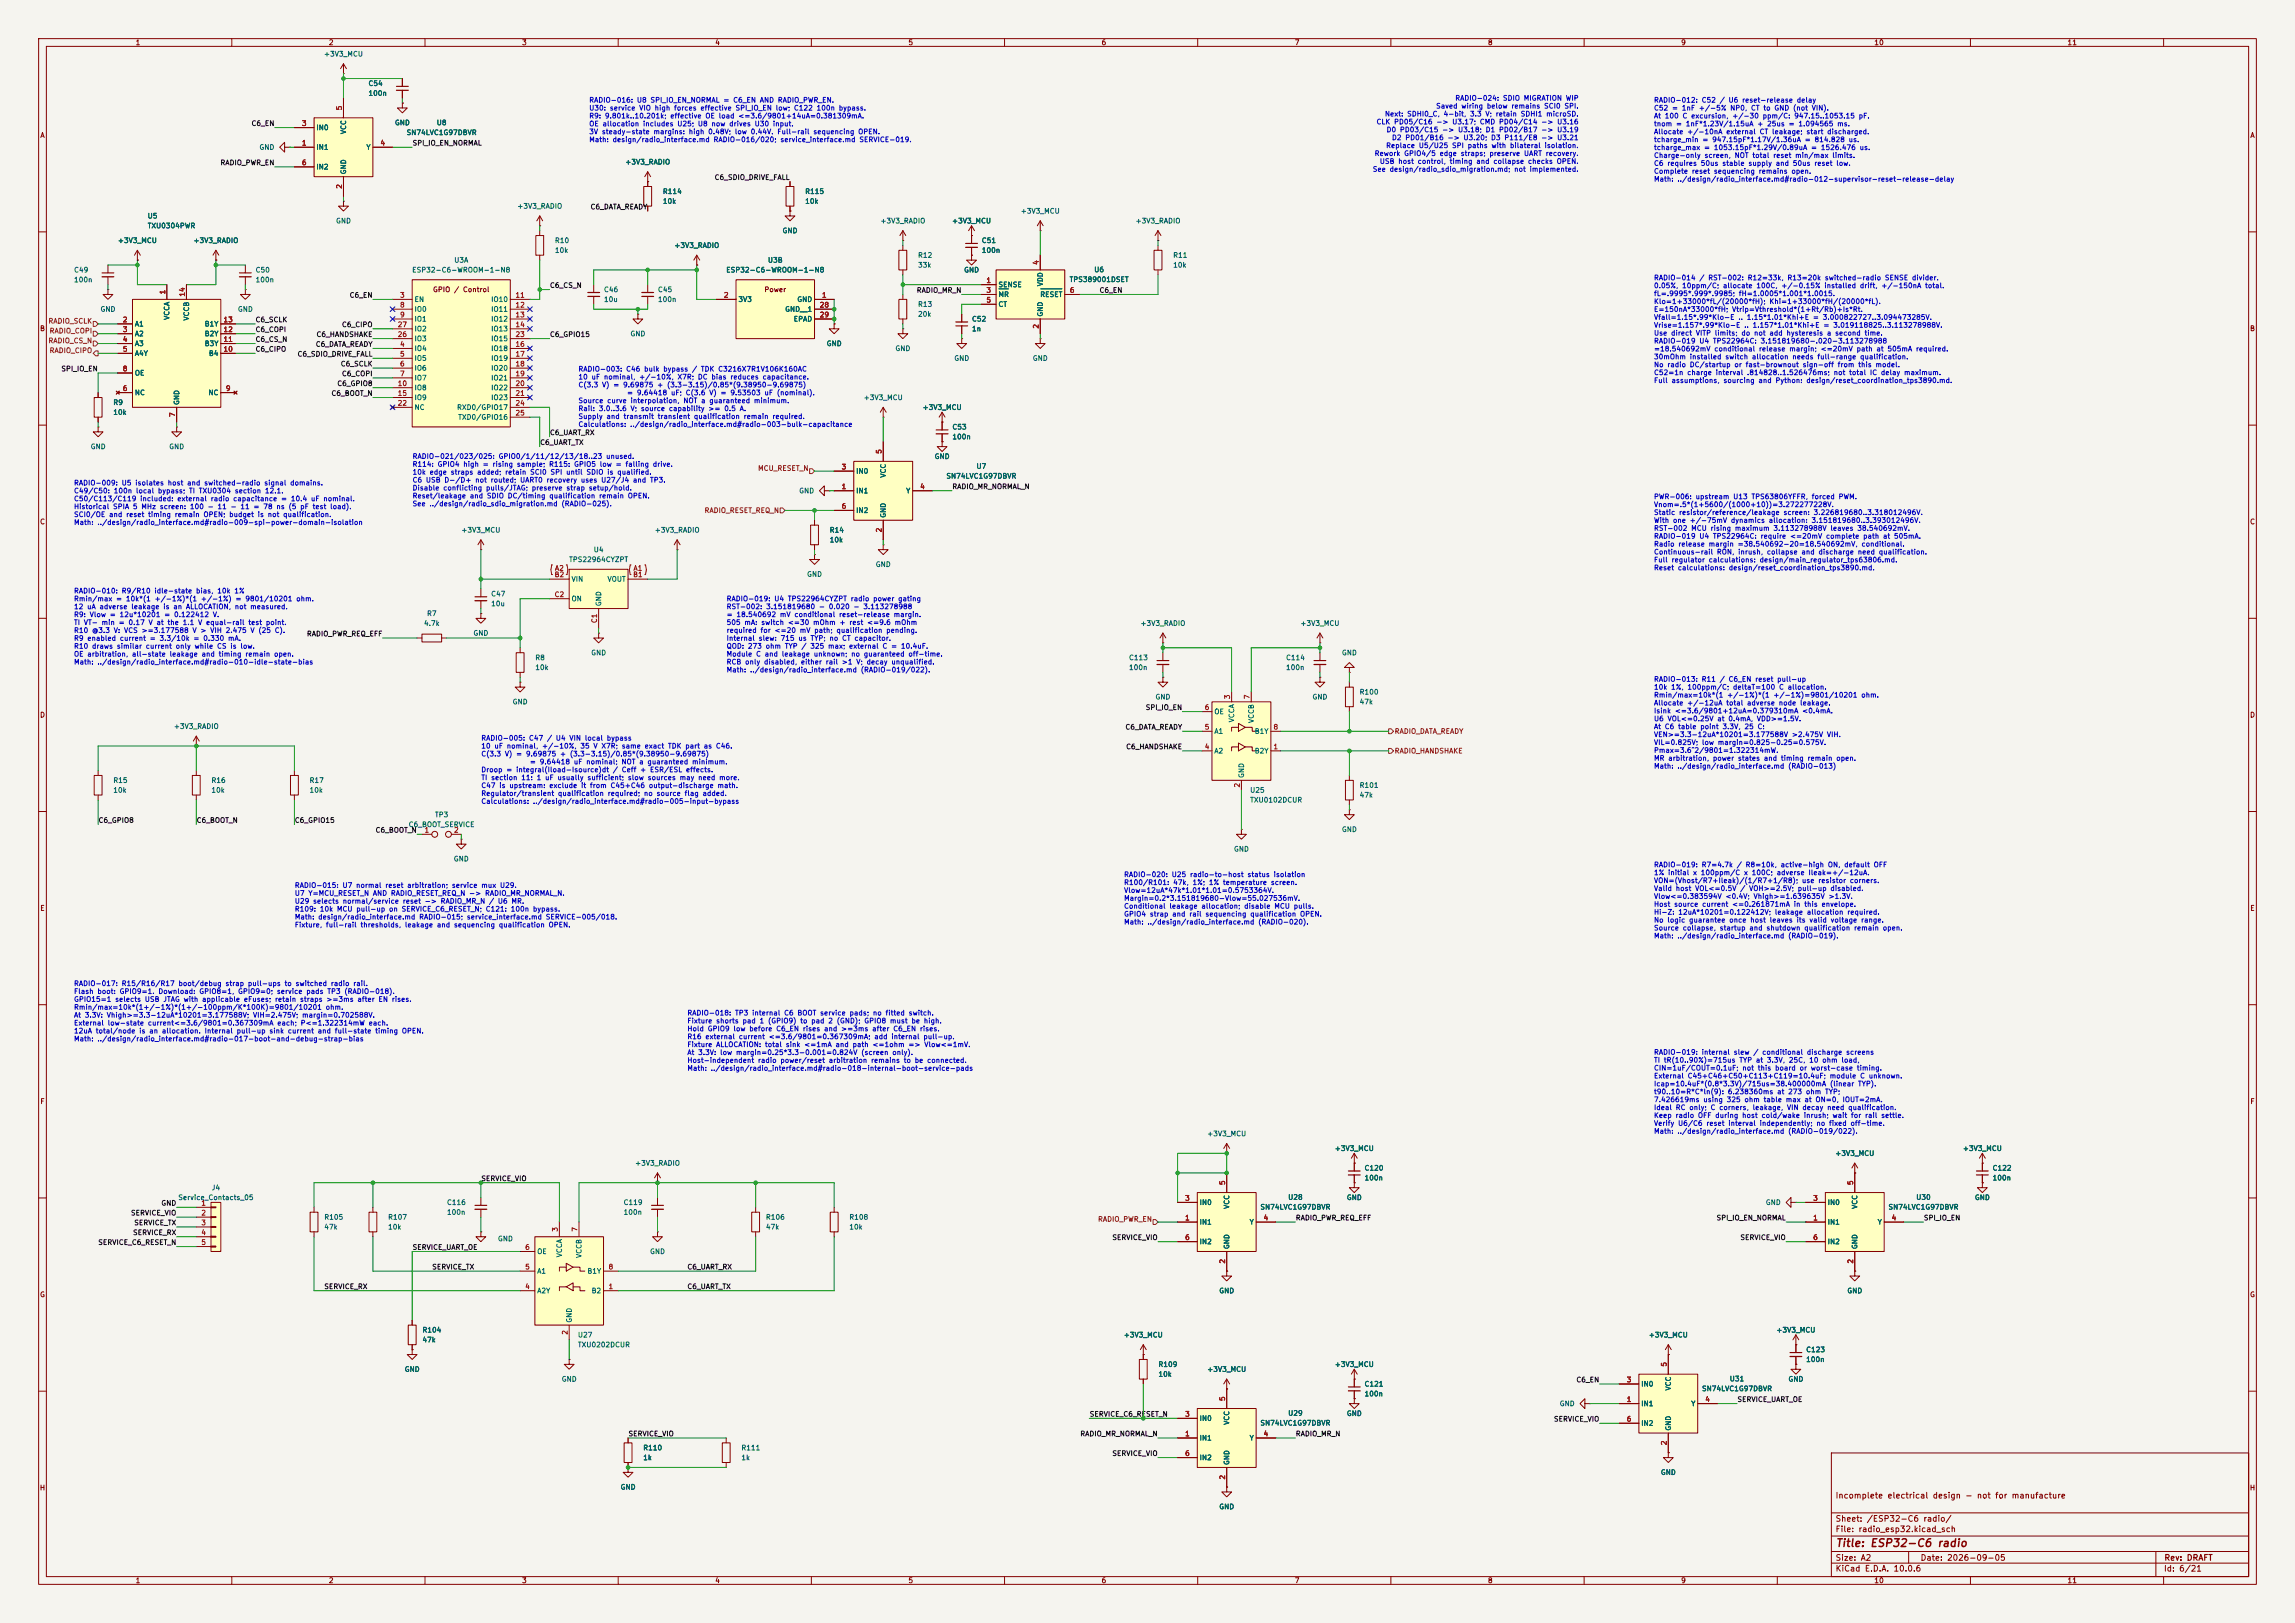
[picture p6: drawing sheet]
<svg xmlns="http://www.w3.org/2000/svg" width="594mm" height="420mm" viewBox="0 0 594 420" stroke-linecap="round" stroke-linejoin="round" font-family="sans-serif">
<defs><g id="words">
<text font-size="2" fill="#840000" x="475" y="400.8">Title: ESP32-C6 radio</text>
<g font-size="1.5" fill="#840000">
<text x="475" y="388.1">Incomplete electrical design - not for manufacture</text>
<text x="475" y="394.1">Sheet: /ESP32-C6 radio/</text>
<text x="475" y="396.8">File: radio_esp32.kicad_sch</text>
<text x="475" y="407">KiCad E.D.A. 10.0.6</text>
<text x="475" y="404.2">Size: A2</text>
<text x="497" y="404.2">Date: 2026-09-05</text>
<text x="560" y="407">Id: 6/21</text>
<text x="560.1" y="404.2">Rev: DRAFT</text>
</g>
<g font-size="1.3" fill="#840000">
<text x="35" y="12">1</text>
<text x="85" y="12">2</text>
<text x="135" y="12">3</text>
<text x="185" y="12">4</text>
<text x="235" y="12">5</text>
<text x="285" y="12">6</text>
<text x="335" y="12">7</text>
<text x="385" y="12">8</text>
<text x="435" y="12">9</text>
<text x="485" y="12">10</text>
<text x="535" y="12">11</text>
<text x="10.3" y="36">A</text>
<text x="582.3" y="36">A</text>
<text x="111.9" y="75.9">GPIO / Control</text>
<text x="197.7" y="75.9">Power</text>
<text x="10.2" y="86">B</text>
<text x="582.2" y="86">B</text>
<text x="10.2" y="136">C</text>
<text x="582.2" y="136">C</text>
<text x="10.2" y="186">D</text>
<text x="582.2" y="186">D</text>
<text x="10.3" y="236">E</text>
<text x="582.3" y="236">E</text>
<text x="10.3" y="286">F</text>
<text x="582.3" y="286">F</text>
<text x="10.2" y="336">G</text>
<text x="582.2" y="336">G</text>
<text x="10.2" y="386">H</text>
<text x="582.2" y="386">H</text>
<text x="35" y="410">1</text>
<text x="85" y="410">2</text>
<text x="135" y="410">3</text>
<text x="185" y="410">4</text>
<text x="235" y="410">5</text>
<text x="285" y="410">6</text>
<text x="335" y="410">7</text>
<text x="385" y="410">8</text>
<text x="435" y="410">9</text>
<text x="485" y="410">10</text>
<text x="535" y="410">11</text>
</g>
<g font-size="1.3" fill="#006464">
<text x="83.7" y="14.9">+3V3_MCU</text>
<text x="95.2" y="22.6">C54</text>
<text x="95.2" y="25.1">100n</text>
<text x="81.8" y="34">IN0</text>
<text x="89.9" y="34.8" transform="rotate(-90 89.9 34.8)">VCC</text>
<text x="102.1" y="32.7">GND</text>
<text x="105.1" y="35.3">SN74LVC1G97DBVR</text>
<text x="112.9" y="32.7">U8</text>
<text x="67" y="39.1">GND</text>
<text x="81.8" y="39.1">IN1</text>
<text x="94.7" y="39.1">Y</text>
<text x="81.8" y="44.1">IN2</text>
<text x="89.9" y="45.2" transform="rotate(-90 89.9 45.2)">GND</text>
<text x="161.7" y="42.9">+3V3_RADIO</text>
<text x="171.4" y="50.5">R114</text>
<text x="171.4" y="53">10k</text>
<text x="208.3" y="50.5">R115</text>
<text x="208.3" y="53">10k</text>
<text x="38.1" y="56.8">U5</text>
<text x="38.1" y="59.4">TXU0304PWR</text>
<text x="86.8" y="58.1">GND</text>
<text x="133.8" y="54.3">+3V3_RADIO</text>
<text x="227.7" y="58.1">+3V3_RADIO</text>
<text x="246.3" y="58.1">+3V3_MCU</text>
<text x="264.1" y="55.6">+3V3_MCU</text>
<text x="293.8" y="58.1">+3V3_RADIO</text>
<text x="30.4" y="63.2">+3V3_MCU</text>
<text x="49.9" y="63.2">+3V3_RADIO</text>
<text x="143.5" y="63.2">R10</text>
<text x="143.5" y="65.7">10k</text>
<text x="174.4" y="64.5">+3V3_RADIO</text>
<text x="202.4" y="60.7">GND</text>
<text x="254" y="63.2">C51</text>
<text x="254" y="65.7">100n</text>
<text x="19" y="70.8">C49</text>
<text x="66" y="70.8">C50</text>
<text x="106.6" y="70.8">ESP32-C6-WROOM-1-N8</text>
<text x="117.4" y="68.3">U3A</text>
<text x="187.8" y="70.8">ESP32-C6-WROOM-1-N8</text>
<text x="198.6" y="68.3">U3B</text>
<text x="237.5" y="67">R12</text>
<text x="237.5" y="69.5">33k</text>
<text x="249.4" y="70.8">GND</text>
<text x="283.1" y="70.7">U6</text>
<text x="303.5" y="67">R11</text>
<text x="303.5" y="69.5">10k</text>
<text x="19" y="73.4">100n</text>
<text x="66" y="73.4">100n</text>
<text x="156.2" y="75.9">C46</text>
<text x="170.2" y="75.9">C45</text>
<text x="258.3" y="74.6">SENSE</text>
<text x="258.3" y="77.2">MR</text>
<text x="269.1" y="77.2">RESET</text>
<text x="270.2" y="74.2" transform="rotate(-90 270.2 74.2)">VDD</text>
<text x="276.7" y="73.3">TPS389001DSET</text>
<text x="25.9" y="81">GND</text>
<text x="44.1" y="82.9" transform="rotate(-90 44.1 82.9)">VCCA</text>
<text x="49.2" y="83.1" transform="rotate(-90 49.2 83.1)">VCCB</text>
<text x="61.4" y="81">GND</text>
<text x="107.2" y="78.4">EN</text>
<text x="107.2" y="81">IO0</text>
<text x="107.2" y="83.5">IO1</text>
<text x="127" y="78.4">IO10</text>
<text x="127" y="81">IO11</text>
<text x="127" y="83.5">IO12</text>
<text x="156.2" y="78.4">10u</text>
<text x="170.2" y="78.4">100n</text>
<text x="191" y="78.4">3V3</text>
<text x="203.1" y="81">GND__1</text>
<text x="205.3" y="83.5">EPAD</text>
<text x="206.2" y="78.4">GND</text>
<text x="237.5" y="79.7">R13</text>
<text x="237.5" y="82.2">20k</text>
<text x="251.4" y="83.5">C52</text>
<text x="258.3" y="79.7">CT</text>
<text x="270.2" y="82.1" transform="rotate(-90 270.2 82.1)">GND</text>
<text x="34.8" y="84.8">A1</text>
<text x="34.8" y="87.3">A2</text>
<text x="34.8" y="89.9">A3</text>
<text x="52.8" y="89.9">B3Y</text>
<text x="52.8" y="87.3">B2Y</text>
<text x="52.8" y="84.8">B1Y</text>
<text x="107.2" y="88.6">IO3</text>
<text x="107.2" y="86.1">IO2</text>
<text x="127" y="86.1">IO13</text>
<text x="127" y="88.6">IO15</text>
<text x="163" y="87.3">GND</text>
<text x="213.8" y="89.9">GND</text>
<text x="251.4" y="86">1n</text>
<text x="34.8" y="92.4">A4Y</text>
<text x="53.9" y="92.4">B4</text>
<text x="107.2" y="91.1">IO4</text>
<text x="107.2" y="93.7">IO5</text>
<text x="127" y="91.1">IO18</text>
<text x="127" y="93.7">IO19</text>
<text x="231.6" y="91.1">GND</text>
<text x="246.9" y="93.7">GND</text>
<text x="267.2" y="93.7">GND</text>
<text x="34.8" y="97.5">OE</text>
<text x="107.2" y="96.2">IO6</text>
<text x="107.2" y="98.8">IO7</text>
<text x="107.2" y="101.3">IO8</text>
<text x="127" y="96.2">IO20</text>
<text x="127" y="98.8">IO21</text>
<text x="127" y="101.3">IO22</text>
<text x="29.2" y="105.1">R9</text>
<text x="29.2" y="107.6">10k</text>
<text x="34.8" y="102.6">NC</text>
<text x="46.7" y="104.9" transform="rotate(-90 46.7 104.9)">GND</text>
<text x="53.8" y="102.6">NC</text>
<text x="107.2" y="103.8">IO9</text>
<text x="107.2" y="106.4">NC</text>
<text x="118.2" y="106.4">RXD0/GPIO17</text>
<text x="127" y="103.8">IO23</text>
<text x="223.4" y="103.8">+3V3_MCU</text>
<text x="238.7" y="106.4">+3V3_MCU</text>
<text x="118.5" y="108.9">TXD0/GPIO16</text>
<text x="246.4" y="111.5">C53</text>
<text x="246.4" y="114">100n</text>
<text x="23.3" y="116.5">GND</text>
<text x="43.7" y="116.5">GND</text>
<text x="241.8" y="119.1">GND</text>
<text x="221.5" y="122.9">IN0</text>
<text x="229.6" y="123.7" transform="rotate(-90 229.6 123.7)">VCC</text>
<text x="244.8" y="124.2">SN74LVC1G97DBVR</text>
<text x="252.6" y="121.6">U7</text>
<text x="206.7" y="128">GND</text>
<text x="221.5" y="128">IN1</text>
<text x="234.4" y="128">Y</text>
<text x="221.5" y="133">IN2</text>
<text x="229.6" y="134.1" transform="rotate(-90 229.6 134.1)">GND</text>
<text x="119.3" y="138.1">+3V3_MCU</text>
<text x="153.5" y="143.2">U4</text>
<text x="169.3" y="138.1">+3V3_RADIO</text>
<text x="214.6" y="138.1">R14</text>
<text x="214.6" y="140.7">10k</text>
<text x="147.2" y="145.7">TPS22964CYZPT</text>
<text x="208.8" y="149.6">GND</text>
<text x="226.5" y="147">GND</text>
<text x="127" y="154.6">C47</text>
<text x="147.8" y="155.9">ON</text>
<text x="147.8" y="150.8">VIN</text>
<text x="157.1" y="150.8">VOUT</text>
<text x="110.4" y="159.7">R7</text>
<text x="127" y="157.2">10u</text>
<text x="155.9" y="157" transform="rotate(-90 155.9 157)">GND</text>
<text x="109.6" y="162.3">4.7k</text>
<text x="122.4" y="164.8">GND</text>
<text x="295.1" y="162.3">+3V3_RADIO</text>
<text x="336.5" y="162.3">+3V3_MCU</text>
<text x="138.4" y="171.1">R8</text>
<text x="138.4" y="173.7">10k</text>
<text x="152.9" y="169.9">GND</text>
<text x="292.1" y="171.1">C113</text>
<text x="292.1" y="173.7">100n</text>
<text x="332.7" y="171.1">C114</text>
<text x="332.7" y="173.7">100n</text>
<text x="347.2" y="169.9">GND</text>
<text x="132.6" y="182.6">GND</text>
<text x="298.9" y="181.3">GND</text>
<text x="314.2" y="185.1">OE</text>
<text x="339.6" y="181.3">GND</text>
<text x="351.8" y="180">R100</text>
<text x="351.8" y="182.6">47k</text>
<text x="44.9" y="188.9">+3V3_RADIO</text>
<text x="314.2" y="190.2">A1</text>
<text x="319.7" y="187.1" transform="rotate(-90 319.7 187.1)">VCCA</text>
<text x="324.6" y="190.2">B1Y</text>
<text x="324.8" y="187.2" transform="rotate(-90 324.8 187.2)">VCCB</text>
<text x="314.2" y="195.3">A2</text>
<text x="324.6" y="195.3">B2Y</text>
<text x="29.2" y="202.9">R15</text>
<text x="54.6" y="202.9">R16</text>
<text x="80" y="202.9">R17</text>
<text x="322.3" y="201.4" transform="rotate(-90 322.3 201.4)">GND</text>
<text x="29.2" y="205.4">10k</text>
<text x="54.6" y="205.4">10k</text>
<text x="80" y="205.4">10k</text>
<text x="323.4" y="205.4">U25</text>
<text x="323.4" y="208">TXU0102DCUR</text>
<text x="351.8" y="204.2">R101</text>
<text x="351.8" y="206.7">47k</text>
<text x="105.6" y="214.3">C6_BOOT_SERVICE</text>
<text x="112.4" y="211.8">TP3</text>
<text x="347.2" y="215.6">GND</text>
<text x="319.2" y="220.7">GND</text>
<text x="117.3" y="223.2">GND</text>
<text x="312.3" y="294.3">+3V3_MCU</text>
<text x="345.3" y="298.1">+3V3_MCU</text>
<text x="474.9" y="299.4">+3V3_MCU</text>
<text x="507.9" y="298.1">+3V3_MCU</text>
<text x="164.2" y="302">+3V3_RADIO</text>
<text x="353" y="303.2">C120</text>
<text x="353" y="305.8">100n</text>
<text x="515.6" y="303.2">C122</text>
<text x="515.6" y="305.8">100n</text>
<text x="46" y="310.8">Service_Contacts_05</text>
<text x="54.7" y="308.3">J4</text>
<text x="333.3" y="310.8">U28</text>
<text x="348.5" y="310.8">GND</text>
<text x="495.8" y="310.8">U30</text>
<text x="511" y="310.8">GND</text>
<text x="83.8" y="315.9">R105</text>
<text x="100.3" y="315.9">R107</text>
<text x="115.6" y="312.1">C116</text>
<text x="115.6" y="314.7">100n</text>
<text x="161.3" y="312.1">C119</text>
<text x="161.3" y="314.7">100n</text>
<text x="198.1" y="315.9">R106</text>
<text x="219.7" y="315.9">R108</text>
<text x="310.4" y="317.2">IN1</text>
<text x="310.4" y="312.1">IN0</text>
<text x="318.5" y="313" transform="rotate(-90 318.5 313)">VCC</text>
<text x="323.3" y="317.2">Y</text>
<text x="326.1" y="313.3">SN74LVC1G97DBVR</text>
<text x="456.9" y="312.1">GND</text>
<text x="472.9" y="317.2">IN1</text>
<text x="472.9" y="312.1">IN0</text>
<text x="481" y="313" transform="rotate(-90 481 313)">VCC</text>
<text x="485.9" y="317.2">Y</text>
<text x="488.6" y="313.3">SN74LVC1G97DBVR</text>
<text x="83.8" y="318.5">47k</text>
<text x="100.3" y="318.5">10k</text>
<text x="128.7" y="321.5">GND</text>
<text x="198.1" y="318.5">47k</text>
<text x="219.7" y="318.5">10k</text>
<text x="310.4" y="322.3">IN2</text>
<text x="318.5" y="323.4" transform="rotate(-90 318.5 323.4)">GND</text>
<text x="472.9" y="322.3">IN2</text>
<text x="481" y="323.4" transform="rotate(-90 481 323.4)">GND</text>
<text x="138.9" y="329.9">A1</text>
<text x="138.9" y="324.8">OE</text>
<text x="145.7" y="325.5" transform="rotate(-90 145.7 325.5)">VCCA</text>
<text x="150.8" y="325.7" transform="rotate(-90 150.8 325.7)">VCCB</text>
<text x="151.9" y="329.9">B1Y</text>
<text x="168.1" y="324.8">GND</text>
<text x="138.9" y="335">A2Y</text>
<text x="153" y="335">B2</text>
<text x="315.4" y="335">GND</text>
<text x="478" y="335">GND</text>
<text x="109.2" y="345.1">R104</text>
<text x="109.2" y="347.7">47k</text>
<text x="148.3" y="342.4" transform="rotate(-90 148.3 342.4)">GND</text>
<text x="149.4" y="346.4">U27</text>
<text x="290.7" y="346.4">+3V3_MCU</text>
<text x="426.6" y="346.4">+3V3_MCU</text>
<text x="459.6" y="345.1">+3V3_MCU</text>
<text x="149.4" y="348.9">TXU0202DCUR</text>
<text x="467.3" y="350.2">C123</text>
<text x="467.3" y="352.8">100n</text>
<text x="104.6" y="355.3">GND</text>
<text x="145.3" y="357.8">GND</text>
<text x="299.7" y="354">R109</text>
<text x="299.7" y="356.6">10k</text>
<text x="312.3" y="355.3">+3V3_MCU</text>
<text x="345.3" y="354">+3V3_MCU</text>
<text x="353" y="359.1">C121</text>
<text x="424.7" y="359.1">IN0</text>
<text x="432.8" y="360" transform="rotate(-90 432.8 360)">VCC</text>
<text x="447.6" y="357.8">U31</text>
<text x="462.8" y="357.8">GND</text>
<text x="353" y="361.6">100n</text>
<text x="403.6" y="364.2">GND</text>
<text x="424.7" y="364.2">IN1</text>
<text x="437.6" y="364.2">Y</text>
<text x="440.4" y="360.3">SN74LVC1G97DBVR</text>
<text x="310.4" y="368">IN0</text>
<text x="318.5" y="368.9" transform="rotate(-90 318.5 368.9)">VCC</text>
<text x="326.1" y="369.2">SN74LVC1G97DBVR</text>
<text x="333.3" y="366.7">U29</text>
<text x="348.5" y="366.7">GND</text>
<text x="424.7" y="369.3">IN2</text>
<text x="432.8" y="370.4" transform="rotate(-90 432.8 370.4)">GND</text>
<text x="166.4" y="375.6">R110</text>
<text x="191.8" y="375.6">R111</text>
<text x="310.4" y="373.1">IN1</text>
<text x="323.3" y="373.1">Y</text>
<text x="166.4" y="378.2">1k</text>
<text x="191.8" y="378.2">1k</text>
<text x="310.4" y="378.2">IN2</text>
<text x="318.5" y="379.2" transform="rotate(-90 318.5 379.2)">GND</text>
<text x="429.7" y="382">GND</text>
<text x="160.5" y="385.8">GND</text>
<text x="315.4" y="390.9">GND</text>
</g>
<g font-size="1.3" fill="#a90000">
<text x="88.8" y="28.7" transform="rotate(-90 88.8 28.7)">5</text>
<text x="78" y="32.9">3</text>
<text x="78" y="38">1</text>
<text x="98.3" y="38">4</text>
<text x="78" y="43">6</text>
<text x="88.8" y="49" transform="rotate(-90 88.8 49)">2</text>
<text x="269.1" y="68.7" transform="rotate(-90 269.1 68.7)">4</text>
<text x="43" y="76.3" transform="rotate(-90 43 76.3)">1</text>
<text x="48.1" y="76.9" transform="rotate(-90 48.1 76.9)">14</text>
<text x="103.4" y="77.3">3</text>
<text x="133.3" y="77.3">11</text>
<text x="187.2" y="77.3">2</text>
<text x="212.6" y="77.3">1</text>
<text x="255.2" y="73.5">1</text>
<text x="255.2" y="76.1">3</text>
<text x="276.8" y="76.1">6</text>
<text x="31.7" y="83.7">2</text>
<text x="57.7" y="83.7">13</text>
<text x="103.4" y="79.9">8</text>
<text x="103.4" y="82.4">9</text>
<text x="133.3" y="79.9">12</text>
<text x="133.3" y="82.4">13</text>
<text x="212" y="79.9">28</text>
<text x="212" y="82.4">29</text>
<text x="255.2" y="78.6">5</text>
<text x="31.7" y="86.2">3</text>
<text x="31.7" y="88.8">4</text>
<text x="57.7" y="88.8">11</text>
<text x="57.7" y="86.2">12</text>
<text x="102.8" y="87.5">26</text>
<text x="102.8" y="85">27</text>
<text x="133.3" y="85">14</text>
<text x="133.3" y="87.5">23</text>
<text x="269.1" y="85.2" transform="rotate(-90 269.1 85.2)">2</text>
<text x="31.7" y="91.3">5</text>
<text x="57.7" y="91.3">10</text>
<text x="103.4" y="90">4</text>
<text x="103.4" y="92.6">5</text>
<text x="103.4" y="95.1">6</text>
<text x="133.3" y="90">16</text>
<text x="133.3" y="92.6">17</text>
<text x="133.3" y="95.1">18</text>
<text x="31.7" y="101.5">6</text>
<text x="31.7" y="96.4">8</text>
<text x="58.3" y="101.5">9</text>
<text x="102.8" y="100.2">10</text>
<text x="103.4" y="97.7">7</text>
<text x="133.3" y="97.7">19</text>
<text x="133.3" y="100.2">20</text>
<text x="102.8" y="102.7">15</text>
<text x="102.8" y="105.3">22</text>
<text x="133.3" y="102.7">21</text>
<text x="133.3" y="105.3">24</text>
<text x="133.3" y="107.8">25</text>
<text x="45.6" y="108" transform="rotate(-90 45.6 108)">7</text>
<text x="228.5" y="117.6" transform="rotate(-90 228.5 117.6)">5</text>
<text x="217.7" y="121.8">3</text>
<text x="217.7" y="126.9">1</text>
<text x="217.7" y="131.9">6</text>
<text x="238" y="126.9">4</text>
<text x="228.5" y="137.9" transform="rotate(-90 228.5 137.9)">2</text>
<text x="143.4" y="149.6">B2</text>
<text x="143.5" y="148">A2</text>
<text x="163.7" y="149.6">B1</text>
<text x="163.8" y="148">A1</text>
<text x="143.4" y="154.8">C2</text>
<text x="154.8" y="161.4" transform="rotate(-90 154.8 161.4)">C1</text>
<text x="311.7" y="184">6</text>
<text x="318.6" y="181.1" transform="rotate(-90 318.6 181.1)">3</text>
<text x="323.7" y="181.1" transform="rotate(-90 323.7 181.1)">7</text>
<text x="311.7" y="189.1">5</text>
<text x="329.5" y="189.1">8</text>
<text x="311.7" y="194.2">4</text>
<text x="329.5" y="194.2">1</text>
<text x="321.2" y="203.9" transform="rotate(-90 321.2 203.9)">2</text>
<text x="109.8" y="215.8">1</text>
<text x="117.4" y="215.8">2</text>
<text x="306.6" y="311">3</text>
<text x="317.4" y="306.8" transform="rotate(-90 317.4 306.8)">5</text>
<text x="469.2" y="311">3</text>
<text x="479.9" y="306.8" transform="rotate(-90 479.9 306.8)">5</text>
<text x="52" y="312.3">1</text>
<text x="52" y="314.8">2</text>
<text x="52" y="317.4">3</text>
<text x="306.6" y="316.1">1</text>
<text x="326.9" y="316.1">4</text>
<text x="469.2" y="316.1">1</text>
<text x="489.5" y="316.1">4</text>
<text x="52" y="319.9">4</text>
<text x="52" y="322.4">5</text>
<text x="135.8" y="323.7">6</text>
<text x="144.6" y="318.9" transform="rotate(-90 144.6 318.9)">3</text>
<text x="149.7" y="318.9" transform="rotate(-90 149.7 318.9)">7</text>
<text x="306.6" y="321.2">6</text>
<text x="469.2" y="321.2">6</text>
<text x="135.8" y="328.8">5</text>
<text x="157.4" y="328.8">8</text>
<text x="317.4" y="327.1" transform="rotate(-90 317.4 327.1)">2</text>
<text x="479.9" y="327.1" transform="rotate(-90 479.9 327.1)">2</text>
<text x="135.8" y="333.9">4</text>
<text x="157.4" y="333.9">1</text>
<text x="147.2" y="345.5" transform="rotate(-90 147.2 345.5)">2</text>
<text x="431.7" y="353.8" transform="rotate(-90 431.7 353.8)">5</text>
<text x="420.9" y="358">3</text>
<text x="317.4" y="362.7" transform="rotate(-90 317.4 362.7)">5</text>
<text x="420.9" y="363.1">1</text>
<text x="441.2" y="363.1">4</text>
<text x="306.6" y="372">1</text>
<text x="306.6" y="366.9">3</text>
<text x="326.9" y="372">4</text>
<text x="420.9" y="368.2">6</text>
<text x="306.6" y="377.1">6</text>
<text x="431.7" y="374.1" transform="rotate(-90 431.7 374.1)">2</text>
<text x="317.4" y="383" transform="rotate(-90 317.4 383)">2</text>
</g>
<g font-size="1.3" fill="#0000c2">
<text x="152.4" y="26.9">RADIO-016: U8 SPI_IO_EN_NORMAL = C6_EN AND RADIO_PWR_EN.</text>
<text x="152.4" y="28.9">U30: service VIO high forces effective SPI_IO_EN low; C122 100n bypass.</text>
<text x="371.6" y="28.4">Saved wiring below remains SCI0 SPI.</text>
<text x="376.5" y="26.3">RADIO-024: SDIO MIGRATION WIP</text>
<text x="428" y="26.9">RADIO-012: C52 / U6 reset-release delay</text>
<text x="428" y="28.9">C52 = 1nF +/-5% NP0, CT to GND (not VIN).</text>
<text x="152.4" y="30.9">R9: 9.801k..10.201k; effective OE load &lt;=3.6/9801+14uA=0.381309mA.</text>
<text x="152.4" y="33">OE allocation includes U25; U8 now drives U30 input.</text>
<text x="152.4" y="35">3V steady-state margins: high 0.48V; low 0.44V. Full-rail sequencing OPEN.</text>
<text x="356.1" y="32.5">CLK PD05/C16 -&gt; U3.17; CMD PD04/C14 -&gt; U3.16</text>
<text x="358.3" y="30.4">Next: SDHI0_C, 4-bit, 3.3 V; retain SDHI1 microSD.</text>
<text x="358.7" y="34.5">D0 PD03/C15 -&gt; U3.18; D1 PD02/B17 -&gt; U3.19</text>
<text x="428" y="30.9">At 100 C excursion, +/-30 ppm/C: 947.15..1053.15 pF.</text>
<text x="428" y="33">tnom = 1nF*1.23V/1.15uA + 25us = 1.094565 ms.</text>
<text x="428" y="35">Allocate +/-10nA external CT leakage; start discharged.</text>
<text x="152.4" y="37.1">Math: design/radio_interface.md RADIO-016/020; service_interface.md SERVICE-019.</text>
<text x="355.7" y="40.7">Rework GPIO4/5 edge straps; preserve UART recovery.</text>
<text x="358.6" y="38.6">Replace U5/U25 SPI paths with bilateral isolation.</text>
<text x="360.1" y="36.6">D2 PD01/B16 -&gt; U3.20; D3 P111/E8 -&gt; U3.21</text>
<text x="428" y="37.1">tcharge_min = 947.15pF*1.17V/1.36uA = 814.828 us.</text>
<text x="428" y="39.1">tcharge_max = 1053.15pF*1.29V/0.89uA = 1526.476 us.</text>
<text x="428" y="41.2">Charge-only screen, NOT total reset min/max limits.</text>
<text x="355.2" y="44.7">See design/radio_sdio_migration.md; not implemented.</text>
<text x="357" y="42.7">USB host control, timing and collapse checks OPEN.</text>
<text x="428" y="43.2">C6 requires 50us stable supply and 50us reset low.</text>
<text x="428" y="45.3">Complete reset sequencing remains open.</text>
<text x="428" y="47.3">Math: ../design/radio_interface.md#radio-012-supervisor-reset-release-delay</text>
<text x="428" y="72.8">RADIO-014 / RST-002: R12=33k, R13=20k switched-radio SENSE divider.</text>
<text x="428" y="74.9">0.05%, 10ppm/C; allocate 100C, +/-0.15% installed drift, +/-150nA total.</text>
<text x="428" y="76.9">fL=.9995*.999*.9985; fH=1.0005*1.001*1.0015.</text>
<text x="428" y="79">Klo=1+33000*fL/(20000*fH); Khi=1+33000*fH/(20000*fL).</text>
<text x="428" y="81">E=150nA*33000*fH; Vtrip=Vthreshold*(1+Rt/Rb)+Is*Rt.</text>
<text x="428" y="83.1">Vfall=1.15*.99*Klo-E .. 1.15*1.01*Khi+E = 3.000822727..3.094473285V.</text>
<text x="428" y="85.1">Vrise=1.157*.99*Klo-E .. 1.157*1.01*Khi+E = 3.019118825..3.113278988V.</text>
<text x="428" y="87.1">Use direct VITP limits; do not add hysteresis a second time.</text>
<text x="428" y="89.2">RADIO-019 U4 TPS22964C: 3.151819680-.020-3.113278988</text>
<text x="428" y="91.2">=18.540692mV conditional release margin; &lt;=20mV path at 505mA required.</text>
<text x="428" y="93.3">30mOhm installed switch allocation needs full-range qualification.</text>
<text x="428" y="95.3">No radio DC/startup or fast-brownout sign-off from this model.</text>
<text x="149.6" y="96.5">RADIO-003: C46 bulk bypass / TDK C3216X7R1V106K160AC</text>
<text x="149.6" y="98.5">10 uF nominal, +/-10%, X7R; DC bias reduces capacitance.</text>
<text x="149.6" y="100.5">C(3.3 V) = 9.69875 + (3.3-3.15)/0.85*(9.38950-9.69875)</text>
<text x="428" y="97.4">C52=1n charge interval .814828..1.526476ms; not total IC delay maximum.</text>
<text x="428" y="99.4">Full assumptions, sourcing and Python: design/reset_coordination_tps3890.md.</text>
<text x="149.6" y="104.6">Source curve interpolation, NOT a guaranteed minimum.</text>
<text x="149.6" y="106.7">Rail: 3.0..3.6 V; source capability &gt;= 0.5 A.</text>
<text x="162.2" y="102.6">= 9.64418 uF; C(3.6 V) = 9.53503 uF (nominal).</text>
<text x="149.6" y="108.7">Supply and transmit transient qualification remain required.</text>
<text x="149.6" y="110.8">Calculations: ../design/radio_interface.md#radio-003-bulk-capacitance</text>
<text x="106.7" y="119">RADIO-021/023/025: GPIO0/1/11/12/13/18..23 unused.</text>
<text x="19" y="125.9">RADIO-009: U5 isolates host and switched-radio signal domains.</text>
<text x="106.7" y="121.1">R114: GPIO4 high = rising sample; R115: GPIO5 low = falling drive.</text>
<text x="106.7" y="123.1">10k edge straps added; retain SCI0 SPI until SDIO is qualified.</text>
<text x="106.7" y="125.2">C6 USB D-/D+ not routed; UART0 recovery uses U27/J4 and TP3.</text>
<text x="19" y="128">C49/C50: 100n local bypass; TI TXU0304 section 12.1.</text>
<text x="19" y="130">C50/C113/C119 included: external radio capacitance = 10.4 uF nominal.</text>
<text x="106.7" y="127.2">Disable conflicting pulls/JTAG; preserve strap setup/hold.</text>
<text x="106.7" y="129.3">Reset/leakage and SDIO DC/timing qualification remain OPEN.</text>
<text x="106.7" y="131.3">See ../design/radio_sdio_migration.md (RADIO-025).</text>
<text x="428" y="129.5">PWR-006: upstream U13 TPS63806YFFR, forced PWM.</text>
<text x="428" y="131.5">Vnom=.5*(1+5600/(1000+10))=3.272277228V.</text>
<text x="19" y="132.1">Historical SPIA 5 MHz screen: 100 - 11 - 11 = 78 ns (5 pF test load).</text>
<text x="19" y="134.1">SCI0/OE and reset timing remain OPEN; budget is not qualification.</text>
<text x="19" y="136.1">Math: ../design/radio_interface.md#radio-009-spi-power-domain-isolation</text>
<text x="428" y="133.6">Static resistor/reference/leakage screen: 3.226819680..3.318012496V.</text>
<text x="428" y="135.6">With one +/-75mV dynamics allocation: 3.151819680..3.393012496V.</text>
<text x="428" y="137.7">RST-002 MCU rising maximum 3.113278988V leaves 38.540692mV.</text>
<text x="428" y="139.7">RADIO-019 U4 TPS22964C: require &lt;=20mV complete path at 505mA.</text>
<text x="428" y="141.7">Radio release margin =38.540692-20=18.540692mV, conditional.</text>
<text x="428" y="143.8">Continuous-rail RON, inrush, collapse and discharge need qualification.</text>
<text x="428" y="145.8">Full regulator calculations: design/main_regulator_tps63806.md.</text>
<text x="428" y="147.9">Reset calculations: design/reset_coordination_tps3890.md.</text>
<text x="19" y="153.9">RADIO-010: R9/R10 idle-state bias, 10k 1%</text>
<text x="19" y="155.9">Rmin/max = 10k*(1 +/-1%)*(1 +/-1%) = 9801/10201 ohm.</text>
<text x="187.9" y="155.9">RADIO-019: U4 TPS22964CYZPT radio power gating</text>
<text x="19" y="157.9">12 uA adverse leakage is an ALLOCATION, not measured.</text>
<text x="19" y="160">R9: Vlow = 12u*10201 = 0.122412 V.</text>
<text x="187.9" y="157.9">RST-002: 3.151819680 - 0.020 - 3.113278988</text>
<text x="187.9" y="160">= 18.540692 mV conditional reset-release margin.</text>
<text x="19" y="162">TI VT- min = 0.17 V at the 1.1 V equal-rail test point.</text>
<text x="19" y="164.1">R10 @3.3 V: VCS &gt;=3.177588 V &gt; VIH 2.475 V (25 C).</text>
<text x="19" y="166.1">R9 enabled current = 3.3/10k = 0.330 mA.</text>
<text x="187.9" y="162">505 mA: switch &lt;=30 mOhm + rest &lt;=9.6 mOhm</text>
<text x="187.9" y="164.1">required for &lt;=20 mV path; qualification pending.</text>
<text x="187.9" y="166.1">Internal slew: 715 us TYP; no CT capacitor.</text>
<text x="19" y="168.2">R10 draws similar current only while CS is low.</text>
<text x="19" y="170.2">OE arbitration, all-state leakage and timing remain open.</text>
<text x="19" y="172.3">Math: ../design/radio_interface.md#radio-010-idle-state-bias</text>
<text x="187.9" y="168.2">QOD: 273 ohm TYP / 325 max; external C = 10.4uF.</text>
<text x="187.9" y="170.2">Module C and leakage unknown; no guaranteed off-time.</text>
<text x="187.9" y="172.2">RCB only disabled, either rail &gt;1 V; decay unqualified.</text>
<text x="187.9" y="174.3">Math: ../design/radio_interface.md (RADIO-019/022).</text>
<text x="428" y="176.7">RADIO-013: R11 / C6_EN reset pull-up</text>
<text x="428" y="178.8">10k 1%, 100ppm/C; deltaT=100 C allocation.</text>
<text x="428" y="180.8">Rmin/max=10k*(1 +/-1%)*(1 +/-1%)=9801/10201 ohm.</text>
<text x="428" y="182.9">Allocate +/-12uA total adverse node leakage.</text>
<text x="428" y="184.9">Isink &lt;=3.6/9801+12uA=0.379310mA &lt;0.4mA.</text>
<text x="124.4" y="192">RADIO-005: C47 / U4 VIN local bypass</text>
<text x="428" y="186.9">U6 VOL&lt;=0.25V at 0.4mA, VDD&gt;=1.5V.</text>
<text x="428" y="189">At C6 table point 3.3V, 25 C:</text>
<text x="428" y="191">VEN&gt;=3.3-12uA*10201=3.177588V &gt;2.475V VIH.</text>
<text x="124.4" y="194">10 uF nominal, +/-10%, 35 V X7R; same exact TDK part as C46.</text>
<text x="124.4" y="196">C(3.3 V) = 9.69875 + (3.3-3.15)/0.85*(9.38950-9.69875)</text>
<text x="428" y="193.1">VIL=0.825V; low margin=0.825-0.25=0.575V.</text>
<text x="428" y="195.1">Pmax=3.6^2/9801=1.322314mW.</text>
<text x="428" y="197.2">MR arbitration, power states and timing remain open.</text>
<text x="124.4" y="200.1">Droop = integral(Iload-Isource)dt / Ceff + ESR/ESL effects.</text>
<text x="124.4" y="202.2">TI section 11: 1 uF usually sufficient; slow sources may need more.</text>
<text x="137" y="198.1">= 9.64418 uF nominal; NOT a guaranteed minimum.</text>
<text x="428" y="199.2">Math: ../design/radio_interface.md (RADIO-013)</text>
<text x="124.4" y="204.2">C47 is upstream: exclude it from C45+C46 output-discharge math.</text>
<text x="124.4" y="206.3">Regulator/transient qualification required; no source flag added.</text>
<text x="124.4" y="208.3">Calculations: ../design/radio_interface.md#radio-005-input-bypass</text>
<text x="290.8" y="227.3">RADIO-020: U25 radio-to-host status isolation</text>
<text x="428" y="224.7">RADIO-019: R7=4.7k / R8=10k, active-high ON, default OFF</text>
<text x="428" y="226.8">1% initial x 100ppm/C x 100C; adverse Ileak=+/-12uA.</text>
<text x="76.2" y="230.1">RADIO-015: U7 normal reset arbitration; service mux U29.</text>
<text x="76.2" y="232.1">U7 Y=MCU_RESET_N AND RADIO_RESET_REQ_N -&gt; RADIO_MR_NORMAL_N.</text>
<text x="290.8" y="229.3">R100/R101: 47k, 1%; 1% temperature screen.</text>
<text x="290.8" y="231.4">Vlow=12uA*47k*1.01*1.01=0.5753364V.</text>
<text x="290.8" y="233.4">Margin=0.2*3.151819680-Vlow=55.027536mV.</text>
<text x="428" y="228.8">VON=(Vhost/R7+Ileak)/(1/R7+1/R8); use resistor corners.</text>
<text x="428" y="230.9">Valid host VOL&lt;=0.5V / VOH&gt;=2.5V; pull-up disabled.</text>
<text x="428" y="232.9">Vlow&lt;=0.383594V &lt;0.4V; Vhigh&gt;=1.639635V &gt;1.3V.</text>
<text x="76.2" y="234.1">U29 selects normal/service reset -&gt; RADIO_MR_N / U6 MR.</text>
<text x="76.2" y="236.2">R109: 10k MCU pull-up on SERVICE_C6_RESET_N; C121: 100n bypass.</text>
<text x="76.2" y="238.2">Math: design/radio_interface.md RADIO-015; service_interface.md SERVICE-005/018.</text>
<text x="290.8" y="235.4">Conditional leakage allocation; disable MCU pulls.</text>
<text x="290.8" y="237.5">GPIO4 strap and rail sequencing qualification OPEN.</text>
<text x="290.8" y="239.5">Math: ../design/radio_interface.md (RADIO-020).</text>
<text x="428" y="234.9">Host source current &lt;=0.261871mA in this envelope.</text>
<text x="428" y="237">Hi-Z: 12uA*10201=0.122412V; leakage allocation required.</text>
<text x="428" y="239">No logic guarantee once host leaves its valid voltage range.</text>
<text x="76.2" y="240.3">Fixture, full-rail thresholds, leakage and sequencing qualification OPEN.</text>
<text x="428" y="241.1">Source collapse, startup and shutdown qualification remain open.</text>
<text x="428" y="243.1">Math: ../design/radio_interface.md (RADIO-019).</text>
<text x="19" y="255.5">RADIO-017: R15/R16/R17 boot/debug strap pull-ups to switched radio rail.</text>
<text x="19" y="257.5">Flash boot: GPIO9=1. Download: GPIO8=1, GPIO9=0; service pads TP3 (RADIO-018).</text>
<text x="19" y="259.5">GPIO15=1 selects USB JTAG with applicable eFuses; retain straps &gt;=3ms after EN rises.</text>
<text x="19" y="261.6">Rmin/max=10k*(1+/-1%)*(1+/-100ppm/K*100K)=9801/10201 ohm.</text>
<text x="19" y="263.6">At 3.3V: Vhigh&gt;=3.3-12uA*10201=3.177588V; VIH=2.475V; margin=0.702588V.</text>
<text x="177.8" y="263.1">RADIO-018: TP3 internal C6 BOOT service pads; no fitted switch.</text>
<text x="19" y="265.7">External low-state current&lt;=3.6/9801=0.367309mA each; P&lt;=1.322314mW each.</text>
<text x="19" y="267.7">12uA total/node is an allocation. Internal pull-up sink current and full-state timing OPEN.</text>
<text x="19" y="269.8">Math: ../design/radio_interface.md#radio-017-boot-and-debug-strap-bias</text>
<text x="177.8" y="265.1">Fixture shorts pad 1 (GPIO9) to pad 2 (GND); GPIO8 must be high.</text>
<text x="177.8" y="267.2">Hold GPIO9 low before C6_EN rises and &gt;=3ms after C6_EN rises.</text>
<text x="177.8" y="269.2">R16 external current &lt;=3.6/9801=0.367309mA; add internal pull-up.</text>
<text x="177.8" y="271.3">Fixture ALLOCATION: total sink &lt;=1mA and path &lt;=1ohm =&gt; Vlow&lt;=1mV.</text>
<text x="177.8" y="273.3">At 3.3V: low margin=0.25*3.3-0.001=0.824V (screen only).</text>
<text x="177.8" y="275.3">Host-independent radio power/reset arbitration remains to be connected.</text>
<text x="428" y="273.2">RADIO-019: internal slew / conditional discharge screens</text>
<text x="428" y="275.3">TI tR(10..90%)=715us TYP at 3.3V, 25C, 10 ohm load,</text>
<text x="177.8" y="277.4">Math: ../design/radio_interface.md#radio-018-internal-boot-service-pads</text>
<text x="428" y="277.3">CIN=1uF/COUT=0.1uF; not this board or worst-case timing.</text>
<text x="428" y="279.4">External C45+C46+C50+C113+C119=10.4uF; module C unknown.</text>
<text x="428" y="281.4">Icap=10.4uF*(0.8*3.3V)/715us=38.400000mA (linear TYP).</text>
<text x="428" y="283.5">t90..10=R*C*ln(9): 6.238360ms at 273 ohm TYP;</text>
<text x="428" y="285.5">7.426619ms using 325 ohm table max at ON=0, IOUT=2mA.</text>
<text x="428" y="287.5">Ideal RC only; C corners, leakage, VIN decay need qualification.</text>
<text x="428" y="289.6">Keep radio OFF during host cold/wake inrush; wait for rail settle.</text>
<text x="428" y="291.6">Verify U6/C6 reset interval independently; no fixed off-time.</text>
<text x="428" y="293.7">Math: ../design/radio_interface.md (RADIO-019/022).</text>
</g>
<g font-size="1.3" fill="#0f0f0f">
<text x="65" y="32.9">C6_EN</text>
<text x="106.7" y="38">SPI_IO_EN_NORMAL</text>
<text x="56.9" y="43.1">RADIO_PWR_EN</text>
<text x="184.8" y="46.9">C6_SDIO_DRIVE_FALL</text>
<text x="152.7" y="54.5">C6_DATA_READY</text>
<text x="90.4" y="77.3">C6_EN</text>
<text x="142.2" y="74.8">C6_CS_N</text>
<text x="237.1" y="76.1">RADIO_MR_N</text>
<text x="284.5" y="76.1">C6_EN</text>
<text x="66" y="83.7">C6_SCLK</text>
<text x="66" y="88.8">C6_CS_N</text>
<text x="66" y="86.2">C6_COPI</text>
<text x="81.8" y="87.5">C6_HANDSHAKE</text>
<text x="88.4" y="85">C6_CIPO</text>
<text x="142.2" y="87.5">C6_GPIO15</text>
<text x="66" y="91.3">C6_CIPO</text>
<text x="76.9" y="92.6">C6_SDIO_DRIVE_FALL</text>
<text x="81.6" y="90">C6_DATA_READY</text>
<text x="88.1" y="95.1">C6_SCLK</text>
<text x="15.7" y="96.4">SPI_IO_EN</text>
<text x="87.2" y="100.2">C6_GPIO8</text>
<text x="88.4" y="97.7">C6_COPI</text>
<text x="85.6" y="102.7">C6_BOOT_N</text>
<text x="142.2" y="112.9">C6_UART_RX</text>
<text x="139.7" y="115.4">C6_UART_TX</text>
<text x="246.4" y="126.9">RADIO_MR_NORMAL_N</text>
<text x="79.3" y="165">RADIO_PWR_REQ_EFF</text>
<text x="296.4" y="184">SPI_IO_EN</text>
<text x="291.1" y="189.1">C6_DATA_READY</text>
<text x="291.3" y="194.2">C6_HANDSHAKE</text>
<text x="25.4" y="213.2">C6_GPIO8</text>
<text x="50.8" y="213.2">C6_BOOT_N</text>
<text x="76.2" y="213.2">C6_GPIO15</text>
<text x="97.1" y="215.8">C6_BOOT_N</text>
<text x="124.4" y="305.9">SERVICE_VIO</text>
<text x="33.8" y="314.8">SERVICE_VIO</text>
<text x="34.6" y="317.4">SERVICE_TX</text>
<text x="41.6" y="312.3">GND</text>
<text x="335.3" y="316.1">RADIO_PWR_REQ_EFF</text>
<text x="444.2" y="316.1">SPI_IO_EN_NORMAL</text>
<text x="497.8" y="316.1">SPI_IO_EN</text>
<text x="25.3" y="322.5">SERVICE_C6_RESET_N</text>
<text x="34.3" y="319.9">SERVICE_RX</text>
<text x="106.7" y="323.7">SERVICE_UART_OE</text>
<text x="287.8" y="321.2">SERVICE_VIO</text>
<text x="450.3" y="321.2">SERVICE_VIO</text>
<text x="111.7" y="328.8">SERVICE_TX</text>
<text x="177.8" y="328.8">C6_UART_RX</text>
<text x="83.8" y="333.9">SERVICE_RX</text>
<text x="177.8" y="333.9">C6_UART_TX</text>
<text x="407.9" y="358">C6_EN</text>
<text x="449.6" y="363.1">SERVICE_UART_OE</text>
<text x="162.5" y="372">SERVICE_VIO</text>
<text x="279.5" y="372">RADIO_MR_NORMAL_N</text>
<text x="281.9" y="366.9">SERVICE_C6_RESET_N</text>
<text x="335.3" y="372">RADIO_MR_N</text>
<text x="402.1" y="368.2">SERVICE_VIO</text>
<text x="287.8" y="377.1">SERVICE_VIO</text>
</g>
<g font-size="1.3" fill="#725600">
<text x="12.4" y="84">RADIO_SCLK</text>
<text x="12.4" y="89.1">RADIO_CS_N</text>
<text x="12.7" y="86.6">RADIO_COPI</text>
<text x="12.7" y="91.7">RADIO_CIPO</text>
<text x="196.1" y="122.1">MCU_RESET_N</text>
<text x="182.2" y="133">RADIO_RESET_REQ_N</text>
<text x="360.8" y="190.2">RADIO_DATA_READY</text>
<text x="360.8" y="195.3">RADIO_HANDSHAKE</text>
<text x="284.1" y="316.5">RADIO_PWR_EN</text>
</g>
</g></defs>
<path d="M0 0h594v420h-594z" fill="#f5f4ef" stroke="#f5f4ef" stroke-width=".26"/>
<g fill="none" stroke="#840000" stroke-width=".26">
<path d="M10 10h574v400h-574zM12 12h570v396h-570zM60 10v2M88.9 19.1h.1M88.9 16.5l-.8 1.3M88.9 16.5l.8 1.3M88.9 16.5v2.6M110 10v2M160 10v2M210 10v2M260 10v2M310 10v2"/>
<path d="M360 10v2M410 10v2M460 10v2M510 10v2M560 10v2M104.1 20.3v2.1M104.1 23.4v2M166.6 48.3h2.1v5h-2.1zM167.6 47h.1M167.6 44.5v3.8M167.6 53.3v1.3M167.6 44.5l-.7 1.2"/>
<path d="M167.6 44.5l.8 1.2M203.5 48.3h2v5h-2zM204.5 47v1.3M204.5 53.3v1.3M10 60h2M582 60h2M10 110h2M582 110h2M10 160h2M582 160h2M10 210h2M582 210h2"/>
<path d="M10 260h2M582 260h2M10 310h2M582 310h2M480.1 328.9v1.3h1.2l-1.2 1.3-1.3-1.3h1.3M480.1 328.9h.1M431.8 350.5h.1M431.8 348l-.8 1.3M431.8 348l.8 1.3M431.8 348v2.5M464.8 353.1v1.2h1.3l-1.3 1.3-1.3-1.3h1.3M464.8 353.1h.1"/>
<path d="M10 360h2M474 376h108v32h-108zM582 360h2M474 397.5h108M474 391.5h108M60 408v2M110 408v2M160 408v2M210 408v2M260 408v2M310 408v2M360 408v2"/>
<path d="M410 408v2M460 408v2M474 404.5h108M474 401.5h108M494 401.5v3M510 408v2M558 401.5v6.5M560 408v2"/>
</g>
<path d="M102.6 22.4h3.1" fill="none" stroke="#840000" stroke-width=".3"/>
<path d="M102.6 23.4h3.1" fill="none" stroke="#840000" stroke-width=".33"/>
<path d="M472.4 308.6h15.3v15.3h-15.3z" fill="#ffffc2"/>
<g fill="none" stroke="#840000" stroke-width=".26">
<path d="M204.5 54.6v1.3h1.2l-1.2 1.3-1.3-1.3h1.3M204.5 54.6h.1M165.1 81.3v1.3h1.3l-1.3 1.2-1.3-1.2h1.3M165.1 81.3h.1M215.9 83.8v1.3h1.3l-1.3 1.3-1.3-1.3h1.3M215.9 83.8h.1M467.4 316.2h5M467.4 311.2h5M472.4 308.6h15.3v15.3h-15.3zM480.1 303.5v5.1M487.7 316.2h5.1M513.1 306.1v1.2h1.2l-1.2 1.3-1.3-1.3h1.3"/>
<path d="M513.1 306.1h.1M513.1 301v2M513.1 304v2.1M467.4 321.3h5M480.1 323.9v5"/>
</g>
<path d="M511.6 303h3" fill="none" stroke="#840000" stroke-width=".3"/>
<path d="M511.6 304h3" fill="none" stroke="#840000" stroke-width=".33"/>
<path d="M190.5 72.4h20.3v15.2h-20.3z" fill="#ffffc2"/>
<path d="M185.4 77.5h5.1M190.5 72.4h20.3v15.2h-20.3zM210.8 77.5h5.1M210.8 80h5.1M210.8 82.6h5.1M243.8 114.3v1.3h1.3l-1.3 1.2-1.2-1.2h1.2M243.8 114.3h.1M480.1 303.5h.1M480.1 301l-.8 1.3M480.1 301l.7 1.3M480.1 301v2.5" fill="none" stroke="#840000" stroke-width=".26"/>
<path d="M221 119.4h15.2v15.2h-15.2z" fill="#ffffc2"/>
<g fill="none" stroke="#840000" stroke-width=".26">
<path d="M139.7 59.7v1.3M138.7 61h2v5h-2zM139.7 66v1.3M153.7 73.7v2M153.7 76.7v2M167.6 73.7v2M167.6 76.7v2M180.3 68.6h.1M180.3 66l-.7 1.3M180.3 66l.8 1.3M180.3 66v2.6M233.7 85.1v1.3h1.2l-1.2 1.2-1.3-1.2h1.3"/>
<path d="M233.7 85.1h.1M248.9 87.6v1.3h1.3l-1.3 1.3-1.3-1.3h1.3M248.9 87.6h.1M248.9 81.3v2M248.9 84.3v2.1M221 119.4h15.2v15.2h-15.2zM228.6 108h.1M228.6 105.4v2.6M228.6 114.3v5.1M228.6 105.4l-.8 1.3M228.6 105.4l.8 1.3M243.8 109.2h.1"/>
<path d="M243.8 106.7v4.6M243.8 112.3v2M243.8 106.7l-.7 1.3M243.8 106.7l.8 1.3M209.8 135.9h2v5.1h-2zM210.8 134.6v1.3M215.9 127h5.1M215.9 121.9h5.1M215.9 132.1h5.1M228.6 134.6v5.1M236.2 127h5.1M210.8 141v1.2"/>
<path d="M228.6 141v1.2h1.3l-1.3 1.3-1.3-1.3h1.3M228.6 141h.1M341.6 166.4h.1M341.6 175.3v1.2h1.3l-1.3 1.3-1.2-1.3h1.2M341.6 175.3h.1M341.6 163.8l-.7 1.3M341.6 163.8l.8 1.3M341.6 163.8v2.6M341.6 168.9v2M341.6 172v2M349.2 172.7h1.3l-1.3-1.2-1.2 1.2h1.2v1.3M349.2 174h.1"/>
<path d="M348.2 201.9h2.1v5.1h-2.1zM349.2 209.6v1.2h1.3l-1.3 1.3-1.2-1.3h1.2M349.2 209.6h.1M349.2 200.7v1.2M349.2 207v1.3"/>
</g>
<path d="M152.1 75.7h3.1M166.1 75.7h3.1M247.4 84.3h3M242.3 111.3h3.1M340.1 170.9h3.1" fill="none" stroke="#840000" stroke-width=".3"/>
<path d="M152.1 76.7h3.1M166.1 76.7h3.1M247.4 83.3h3M242.3 112.3h3.1M340.1 172h3.1" fill="none" stroke="#840000" stroke-width=".33"/>
<path d="M257.8 69.9h17.8v12.7h-17.8z" fill="#ffffc2"/>
<g fill="none" stroke="#840000" stroke-width=".26">
<path d="M139.7 58.4h.1M139.7 55.9l-.8 1.3M139.7 55.9l.8 1.3M139.7 55.9v2.5M269.2 59.7h.1M269.2 57.2v2.5M269.2 57.2l-.7 1.2M269.2 57.2l.8 1.2M254 73.7h3.8M254 76.2h3.8M254 78.7h3.8M257.8 69.9h17.8v12.7h-17.8z"/>
<path d="M269.2 66v3.9M275.6 76.2h3.8M269.2 87.6v1.3h1.3l-1.3 1.3-1.2-1.3h1.2M269.2 87.6h.1M269.2 82.6v3.8"/>
</g>
<path d="M258.5 74.8h2.5M269.4 74.8h5.5" fill="none" stroke="#006464" stroke-width=".26"/>
<path d="M81.3 30.5h15.2v15.2h-15.2z" fill="#ffffc2"/>
<g fill="none" stroke="#840000" stroke-width=".26">
<path d="M76.2 38.1h5.1M76.2 33h5.1M81.3 30.5h15.2v15.2h-15.2zM88.9 25.4v5.1M96.5 38.1h5.1M104.1 26.7v1.2h1.3l-1.3 1.3-1.2-1.3h1.2M104.1 26.7h.1M76.2 43.2h5.1M88.9 45.7v5.1M233.7 59.7l-.8 1.3M233.7 59.7l.7 1.3M233.7 59.7v2.5"/>
<path d="M299.7 59.7v2.5M299.7 59.7l-.7 1.3M299.7 59.7l.8 1.3M233.7 62.2h.1M298.7 64.8h2v5.1h-2zM299.7 62.2h.1M299.7 63.5v1.3M299.7 69.9v1.2M301 166.4h.1M301 163.8l-.8 1.3M301 163.8l.8 1.3M301 163.8v2.6"/>
<path d="M350.5 298.5l-.7 1.2M350.5 298.5l.8 1.2M350.5 298.5v2.5M350.5 301h.1"/>
</g>
<path d="M106.7 72.4h25.4v38.1h-25.4z" fill="#ffffc2"/>
<g fill="none" stroke="#840000" stroke-width=".26">
<path d="M251.5 58.4v4.6M251.5 58.4l-.8 1.3M251.5 58.4l.7 1.3M101.6 77.5h5.1M106.7 72.4h25.4v38.1h-25.4zM132.1 77.5h5.1M232.7 64.8h2v5.1h-2zM232.7 77.5h2v5.1h-2zM233.7 63.5v1.3M233.7 69.9v1.2M233.7 76.2v1.3M251.5 66v1.3h1.2l-1.2 1.3-1.3-1.3h1.3"/>
<path d="M251.5 66h.1M251.5 61h.1M251.5 64v2M101.6 90.2h5.1M101.6 92.7h5.1M101.6 95.3h5.1M101.6 97.8h5.1M101.6 80h5.1M101.6 82.6h5.1M101.6 85.1h5.1M101.6 87.6h5.1M132.1 90.2h5.1"/>
<path d="M132.1 92.7h5.1M132.1 95.3h5.1M132.1 97.8h5.1M132.1 80h5.1M132.1 82.6h5.1M132.1 85.1h5.1M132.1 87.6h5.1M233.7 82.6v1.2M101.2 105l.8 .8M101.6 100.3h5.1M101.6 102.9h5.1M101.6 105.4h5.1"/>
<path d="M102 105l-.8 .8M132.1 100.3h5.1M132.1 102.9h5.1M132.1 105.4h5.1M132.1 108h5.1M348.2 177.8h2.1v5.1h-2.1zM349.2 176.5v1.3M349.2 182.9v1.3M317.5 298.5h.1M317.5 295.9l-.8 1.3M317.5 295.9l.8 1.3M317.5 295.9v2.6"/>
<path d="M513.1 298.5l-.8 1.2M513.1 298.5l.7 1.2M513.1 298.5v2.5M170.2 318.8v1.2h1.2l-1.2 1.3-1.3-1.3h1.3M170.2 318.8h.1M170.2 309.9v2M170.2 312.9v2.1M194.6 313.7h2v5.1h-2zM195.6 312.4v1.3M195.6 318.8v1.2M513.1 301h.1M147.3 351.8v1.3h1.3l-1.3 1.2-1.3-1.2h1.3"/>
<path d="M147.3 351.8h.1"/>
</g>
<path d="M249.9 63h3.1M168.7 311.9h3" fill="none" stroke="#840000" stroke-width=".3"/>
<path d="M249.9 64h3.1M168.7 312.9h3" fill="none" stroke="#840000" stroke-width=".33"/>
<path d="M138.4 320h17.8v22.9h-17.8z" fill="#ffffc2"/>
<g fill="none" stroke="#840000" stroke-width=".26">
<path d="M134.6 176.5v1.3h1.3l-1.3 1.3-1.3-1.3h1.3M134.6 176.5h.1M301 175.3v1.2h1.3l-1.3 1.3-1.3-1.3h1.3M301 175.3h.1M301 168.9v2M301 172v2M25.4 199.4v1.3M50.8 193h.1M50.8 190.5l-.8 1.3M50.8 190.5l.8 1.3M50.8 190.5v2.5M24.4 200.7h2v5h-2z"/>
<path d="M25.4 205.7v1.3M109.2 215.9h2.6M116.8 215.9h2.6M119.4 217.2v1.2h1.2l-1.2 1.3-1.3-1.3h1.3M119.4 217.2h.1M144.8 316.2v3.8M149.9 316.2v3.8M134.6 334h3.8M134.6 328.9h3.8M134.6 323.9h3.8M138.4 320h17.8v22.9h-17.8zM146.6 327.9h-1.8v1"/>
<path d="M146.6 333h-1.8v1M146.6 326.9l1.7 1-1.7 1zM146.6 333l1.7-1v2zM148.3 327.9h1.8v1h1.3M148.3 333h1.8v1h1.3M156.2 334h3.8M156.2 328.9h3.8M147.3 342.9v3.8M161.5 373.4h2.1v5.1h-2.1zM162.6 372.1v1.3M162.6 378.5v1.2M186.9 373.4h2.1v5.1h-2.1z"/>
<path d="M188 372.1v1.3M188 378.5v1.2"/>
<circle cx="112.5" cy="215.9" r=".76"/>
<circle cx="116.1" cy="215.9" r=".76"/>
</g>
<path d="M299.5 170.9h3" fill="none" stroke="#840000" stroke-width=".3"/>
<path d="M299.5 172h3" fill="none" stroke="#840000" stroke-width=".33"/>
<path d="M313.7 181.6h15.2v20.3h-15.2z" fill="#ffffc2"/>
<g fill="none" stroke="#840000" stroke-width=".26">
<path d="M318.8 179.1v2.5M323.8 179.1v2.5M50.8 199.4v1.3M76.2 199.4v1.3M311.1 194.3h2.6M311.1 189.2h2.6M311.1 184.2h2.6M313.7 181.6h15.2v20.3h-15.2zM320.5 188.2h-1.7v1M320.5 193.3h-1.7v1M320.5 187.2l1.8 1-1.8 1zM320.5 192.3l1.8 1-1.8 1z"/>
<path d="M322.3 188.2h1.8v1h1.3M322.3 193.3h1.8v1h1.3M328.9 194.3h2.6M328.9 189.2h2.6M49.8 200.7h2v5h-2zM50.8 205.7v1.3M75.2 200.7h2v5h-2zM76.2 205.7v1.3M321.3 214.6v1.3h1.3l-1.3 1.3-1.3-1.3h1.3M321.3 214.6h.1M321.3 201.9v2.6M170.2 306.1h.1"/>
<path d="M170.2 303.5l-.8 1.3M170.2 303.5l.7 1.3M170.2 303.5v2.6"/>
</g>
<path d="M54.6 311.2h2.5v12.7h-2.5z" fill="#ffffc2"/>
<g fill="none" stroke="#840000" stroke-width=".26">
<path d="M27.9 68.6v2M27.9 71.6v2.1M24.4 102.9h2v5.1h-2zM25.4 110.5v1.3h1.3l-1.3 1.2-1.3-1.2h1.3M25.4 110.5h.1M25.4 101.6v1.3M25.4 108v1.2M45.7 110.5v1.3h1.3l-1.3 1.2-1.3-1.2h1.3M45.7 110.5h.1M133.6 168.9h2v5.1h-2zM134.6 167.6v1.3M134.6 174v1.3"/>
<path d="M154.9 163.8v1.3h1.3l-1.3 1.3-1.2-1.3h1.2M154.9 163.8h.1M50.8 312.4h3.8M50.8 315h3.8M50.8 317.5h3.8M54.6 311.2h2.5v12.7h-2.5zM54.6 312.3h1.3v.2h-1.3zM54.6 314.8h1.3v.3h-1.3zM54.6 317.4h1.3v.2h-1.3zM54.6 319.9h1.3v.3h-1.3zM80.3 313.7h2v5.1h-2zM81.3 312.4v1.3"/>
<path d="M81.3 318.8v1.2M95.5 313.7h2v5.1h-2zM96.5 312.4v1.3M96.5 318.8v1.2M124.5 318.8v1.2h1.2l-1.2 1.3-1.3-1.3h1.3M124.5 318.8h.1M124.5 309.9v2M124.5 312.9v2.1M214.9 313.7h2v5.1h-2zM215.9 312.4v1.3M215.9 318.8v1.2M50.8 320h3.8"/>
<path d="M50.8 322.6h3.8M54.6 322.5h1.3v.2h-1.3zM317.5 328.9v1.3h1.3l-1.3 1.3-1.3-1.3h1.3M317.5 328.9h.1M105.7 342.9h2v5.1h-2zM106.7 349.3v1.2h1.2l-1.2 1.3-1.3-1.3h1.3M106.7 349.3h.1M106.7 341.6v1.3M106.7 348v1.3M295.9 350.5h.1M295.9 348l-.8 1.3M295.9 348l.8 1.3"/>
<path d="M295.9 348v2.5M162.6 379.7v1.3h1.2l-1.2 1.3-1.3-1.3h1.3M162.6 379.7h.1"/>
</g>
<path d="M26.4 70.6h3.1M122.9 311.9h3.1" fill="none" stroke="#840000" stroke-width=".3"/>
<path d="M26.4 71.6h3.1M122.9 312.9h3.1" fill="none" stroke="#840000" stroke-width=".33"/>
<path d="M147.3 147.3h15.3v10.2h-15.3z" fill="#ffffc2"/>
<g fill="none" stroke="#840000" stroke-width=".26">
<path d="M27.9 74.9v1.3h1.3l-1.3 1.3-1.2-1.3h1.2M27.9 74.9h.1M55.9 67.3h.1M55.9 64.8l-.8 1.2M55.9 64.8l.7 1.2M55.9 64.8v2.5M124.5 139.7l-.8 1.3M124.5 139.7l.7 1.3M124.5 139.7v2.5M175.3 139.7l-.8 1.3M175.3 139.7l.7 1.3M175.3 139.7v2.5"/>
<path d="M213.4 127v-1.3l-1.3 1.3 1.3 1.3v-1.3h1.2M214.6 127h.1M124.5 142.2h.1M142.2 154.9h5.1M142.2 149.9h5.1M147.3 147.3h15.3v10.2h-15.3zM154.9 157.5v5.1M162.6 149.9h5M175.3 142.2h.1"/>
</g>
<path d="M143 146.2h-.2l-.2 1.2 .2 1.3h.2M146.6 146.2h.2l.2 1.2-.2 1.3h-.2M163.3 146.2h-.2l-.2 1.2 .2 1.3h.2M166.9 146.2h.2l.2 1.2-.2 1.3h-.2" fill="none" stroke="#a90000" stroke-width=".26"/>
<path d="M34.3 77.5h22.8v27.9h-22.8z" fill="#ffffc2"/>
<g fill="none" stroke="#840000" stroke-width=".26">
<path d="M34.3 77.5h22.8v27.9h-22.8zM35.6 67.3h.1M35.6 64.8l-.8 1.2M35.6 64.8l.7 1.2M35.6 64.8v2.5M43.2 73.7v3.8M48.3 73.7v3.8M30.5 83.8h3.8M30.5 86.4h3.8M30.5 88.9h3.8M30.5 91.4h3.8M30.5 96.5h3.8"/>
<path d="M57.1 83.8h3.9M57.1 86.4h3.9M57.1 88.9h3.9M57.1 91.4h3.9M30.1 101.2l.8 .8M30.5 101.6h3.8M30.9 101.2l-.8 .8M45.7 105.4v3.8M57.1 101.6h3.9M60.6 101.2l.7 .8M61.3 101.2l-.7 .8M124.5 152.4v2"/>
<path d="M124.5 155.4v2.1M210.8 143.5v1.3h1.3l-1.3 1.3-1.3-1.3h1.3M210.8 143.5h.1M107.9 165.1h1.3M109.2 164.1h5.1v2h-5.1zM114.3 165.1h1.3M294.9 351.8h2v5.1h-2zM295.9 350.5v1.3M295.9 356.9v1.2"/>
</g>
<path d="M122.9 154.4h3.1" fill="none" stroke="#840000" stroke-width=".3"/>
<path d="M122.9 155.4h3.1" fill="none" stroke="#840000" stroke-width=".33"/>
<path d="M309.9 308.6h15.2v15.3h-15.2z" fill="#ffffc2"/>
<g fill="none" stroke="#840000" stroke-width=".26">
<path d="M124.5 158.8v1.2h1.2l-1.2 1.3-1.3-1.3h1.3M124.5 158.8h.1M304.8 316.2h5.1M304.8 311.2h5.1M309.9 308.6h15.2v15.3h-15.2zM317.5 303.5v5.1M325.1 316.2h5.1M350.5 306.1v1.2h1.3l-1.3 1.3-1.3-1.3h1.3M350.5 306.1h.1M350.5 301v2M350.5 304v2.1M304.8 321.3h5.1"/>
<path d="M317.5 323.9v5"/>
</g>
<path d="M349 303h3" fill="none" stroke="#840000" stroke-width=".3"/>
<path d="M349 304h3" fill="none" stroke="#840000" stroke-width=".33"/>
<path d="M309.9 364.5h15.2v15.2h-15.2z" fill="#ffffc2"/>
<g fill="none" stroke="#840000" stroke-width=".26">
<path d="M73.7 38.1v-1.3l-1.3 1.3 1.3 1.3v-1.3h1.2M74.9 38.1h.1M88.9 52.1v1.2h1.3l-1.3 1.3-1.3-1.3h1.3M88.9 52.1h.1M63.5 74.9v1.3h1.3l-1.3 1.3-1.3-1.3h1.3M63.5 74.9h.1M63.5 68.6v2M63.5 71.6v2.1M463.5 311.2v-1.3l-1.2 1.3 1.2 1.2v-1.2h1.3M464.8 311.2h.1M317.5 359.4h.1M317.5 356.9v7.6"/>
<path d="M317.5 356.9l-.8 1.2M317.5 356.9l.8 1.2M350.5 356.9h.1M350.5 354.3l-.7 1.3M350.5 354.3l.8 1.3M350.5 354.3v4.6M350.5 359.9v2.1M464.8 348h.1M464.8 345.4v4.6M464.8 351v2.1M464.8 345.4l-.7 1.3M464.8 345.4l.8 1.3"/>
<path d="M304.8 372.1h5.1M304.8 367h5.1M304.8 377.2h5.1M309.9 364.5h15.2v15.2h-15.2zM317.5 379.7v5.1M325.1 372.1h5.1M350.5 362v1.2h1.3l-1.3 1.3-1.3-1.3h1.3M350.5 362h.1M410.2 363.2v-1.2l-1.3 1.2 1.3 1.3v-1.3h1.3M411.5 363.2h.1M431.8 375.9v1.3h1.3l-1.3 1.3-1.3-1.3h1.3M431.8 375.9h.1"/>
<path d="M317.5 384.8v1.3h1.3l-1.3 1.3-1.3-1.3h1.3M317.5 384.8h.1"/>
</g>
<path d="M62 70.6h3M349 358.9h3M463.3 350h3" fill="none" stroke="#840000" stroke-width=".3"/>
<path d="M62 71.6h3M349 359.9h3M463.3 351h3" fill="none" stroke="#840000" stroke-width=".33"/>
<path d="M424.2 355.6h15.2v15.2h-15.2z" fill="#ffffc2"/>
<g fill="none" stroke="#840000" stroke-width=".26">
<path d="M76.2 38.1h5.1M76.2 33h5.1M88.9 25.4v5.1M96.5 38.1h5.1M104.1 26.7h.1M104.1 20.3v2.1M104.1 23.4v2M76.2 43.2h5.1M88.9 45.7v5.1M167.6 47h.1M167.6 47v1.3M167.6 53.3v1.3"/>
<path d="M204.5 54.6h.1M204.5 47v1.3M204.5 53.3v1.3M35.6 67.3h.1M43.2 73.7v3.8M48.3 73.7v3.8M55.9 67.3h.1M180.3 68.6h.1M185.4 77.5h5.1M210.8 77.5h5.1M251.5 66h.1M251.5 61h.1"/>
<path d="M251.5 61v2M251.5 64v2M254 73.7h3.8M254 76.2h3.8M254 78.7h3.8M269.2 66v3.9M275.6 76.2h3.8M30.5 83.8h3.8M30.5 86.4h3.8M30.5 88.9h3.8M30.5 91.4h3.8M30.5 96.5h3.8"/>
<path d="M57.1 83.8h3.9M57.1 86.4h3.9M57.1 88.9h3.9M57.1 91.4h3.9M210.8 80h5.1M210.8 82.6h5.1M215.9 83.8h.1M248.9 81.3v2M248.9 84.3v2.1M269.2 82.6v3.8M25.4 101.6v1.3M25.4 108v1.2"/>
<path d="M30.1 101.2l.8 .8M30.5 101.6h3.8M30.9 101.2l-.8 .8M45.7 105.4v3.8M57.1 101.6h3.9M60.6 101.2l.7 .8M61.3 101.2l-.7 .8M228.6 114.3v5.1M243.8 114.3h.1M243.8 109.2h.1M243.8 109.2v2.1M243.8 112.3v2"/>
<path d="M210.8 134.6v1.3M215.9 127h5.1M215.9 121.9h5.1M215.9 132.1h5.1M228.6 134.6v5.1M236.2 127h5.1M210.8 141v1.2M304.8 316.2h5.1M304.8 311.2h5.1M317.5 303.5v5.1M325.1 316.2h5.1M350.5 306.1h.1"/>
<path d="M350.5 301h.1M350.5 301v2M350.5 304v2.1M467.4 316.2h5M467.4 311.2h5M480.1 303.5h.1M480.1 303.5v5.1M487.7 316.2h5.1M513.1 306.1h.1M513.1 301h.1M513.1 301v2M513.1 304v2.1"/>
<path d="M304.8 321.3h5.1M317.5 328.9h.1M317.5 323.9v5M467.4 321.3h5M480.1 328.9h.1M480.1 323.9v5M106.7 349.3h.1M106.7 341.6v1.3M106.7 348v1.3M295.9 350.5h.1M295.9 350.5v1.3M295.9 356.9v1.2"/>
<path d="M317.5 359.4h.1M317.5 359.4v5.1M350.5 356.9h.1M350.5 356.9v2M350.5 359.9v2.1M419.1 358.1h5.1M424.2 355.6h15.2v15.2h-15.2zM431.8 350.5h.1M431.8 350.5v5.1M464.8 348h.1M464.8 353.1h.1M464.8 348v2"/>
<path d="M464.8 351v2.1M162.6 379.7h.1M162.6 372.1v1.3M162.6 378.5v1.2M304.8 372.1h5.1M304.8 367h5.1M304.8 377.2h5.1M317.5 379.7v5.1M325.1 372.1h5.1M350.5 362h.1M419.1 363.2h5.1M419.1 368.3h5.1"/>
<path d="M431.8 375.9h.1M431.8 370.8v5.1M439.4 363.2h5.1M317.5 384.8h.1"/>
</g>
<path d="M24.1 83.2h.7l.6 .6-.6 .7h-.7zM24.1 85.7h.7l.6 .7-.6 .6h-.7zM24.1 88.3h.7l.6 .6-.6 .6h-.7zM24.8 90.8h.6v1.3h-.6l-.7-.7zM201.9 131.4h.7l.6 .7-.6 .6h-.7zM209.5 121.3h.7l.6 .6-.6 .7h-.7zM359.4 188.6h.6l.7 .6-.7 .7h-.6zM359.4 193.7h.6l.7 .6-.7 .6h-.6zM298.4 315.6h.7l.6 .6-.6 .7h-.7z" fill="none" stroke="#725600" stroke-width=".26"/>
<g fill="none" stroke="#009600" stroke-width=".26">
<path d="M88.9 19.1v6.3M71.1 33h5.1M74.9 38.1h1.3M88.9 20.3h15.2M101.6 38.1h5.1M104.1 25.4v1.3M71.1 43.2h5.1M88.9 50.8v1.3M139.7 58.4v1.3M269.2 59.7v6.3M27.9 73.7v1.2M27.9 68.6h7.7"/>
<path d="M35.6 67.3v6.4h7.6M55.9 67.3v6.4h-7.6M55.9 68.6h7.6M63.5 73.7v1.2M96.5 77.5h5.1M139.7 67.3v10.2h-2.5M139.7 74.9h2.5M153.7 78.7v1.3h13.9v-1.3M167.6 69.9v3.8M180.3 69.9h-26.6v3.8M180.3 68.6v8.9h5.1M215.9 77.5v6.3"/>
<path d="M233.7 62.2v1.3M233.7 71.1v5.1M233.7 73.7h20.3M248.9 76.2h5.1M254 78.7h-5.1v2.6M299.7 71.1v5.1h-20.3M299.7 62.2v1.3M25.4 91.4h5.1M25.4 86.4h5.1M25.4 88.9h5.1M25.4 83.8h5.1M30.5 96.5h-5.1v5.1"/>
<path d="M61 91.4h5M61 86.4h5M61 88.9h5M61 83.8h5M96.5 97.8h5.1M96.5 92.7h5.1M96.5 87.6h5.1M96.5 85.1h5.1M96.5 90.2h5.1M96.5 95.3h5.1M137.2 87.6h5M165.1 80v1.3"/>
<path d="M233.7 83.8v1.3M248.9 86.4v1.2M269.2 86.4v1.2M25.4 109.2v1.3M45.7 109.2v1.3M96.5 100.3h5.1M96.5 102.9h5.1M137.2 105.4h5v7.6M137.2 108h2.5v7.6M228.6 108v6.3M203.2 132.1h12.7M210.8 121.9h5.1"/>
<path d="M210.8 132.1v2.5M214.6 127h1.3M228.6 139.7v1.3M241.3 127h5.1M124.5 142.2v10.2M124.5 157.5v1.3M124.5 149.9h17.7M142.2 154.9h-7.6v12.7M175.3 142.2v7.7h-7.7M210.8 142.2v1.3M99.1 165.1h8.8M115.6 165.1h19"/>
<path d="M134.6 175.3v1.2M154.9 162.6v1.2M301 167.6h17.8v11.5M301 166.4v2.5M301 174v1.3M341.6 166.4v2.5M341.6 174v1.3M341.6 167.6h-17.8v11.5M349.2 174v2.5M25.4 199.4v-6.4h50.8v6.4M50.8 193v6.4M306.1 189.2h5"/>
<path d="M306.1 194.3h5M306.1 184.2h5M331.5 189.2h27.9M331.5 194.3h27.9M349.2 184.2v5M349.2 194.3v6.4M25.4 207v6.4M50.8 207v6.4M76.2 207v6.4M107.9 215.9h1.3M119.4 215.9v1.3M321.3 204.5v10.1"/>
<path d="M349.2 208.3v1.3M45.7 312.4h5.1M45.7 317.5h5.1M45.7 315h5.1M81.3 312.4v-6.3h63.5v10.1M96.5 306.1v6.3M124.5 306.1v3.8M124.5 315v3.8M170.2 306.1v3.8M170.2 315v3.8M195.6 306.1v6.3M215.9 312.4v-6.3h-66v10.1"/>
<path d="M299.7 316.2h5.1M304.8 303.5h12.7v-5h-12.7v12.7M330.2 316.2h5.1M462.3 316.2h5.1M464.8 311.2h2.6M492.8 316.2h5M45.7 322.6h5.1M45.7 320h5.1M81.3 320v14h53.3M96.5 320v8.9h38.1M134.6 323.9h-27.9v17.7M195.6 320v8.9h-35.6"/>
<path d="M215.9 320v14h-55.9M299.7 321.3h5.1M462.3 321.3h5.1M147.3 346.7v5.1M295.9 358.1v8.9M414 358.1h5.1M162.6 372.1h25.4M162.6 379.7h25.4M281.9 367h22.9M299.7 372.1h5.1M299.7 377.2h5.1M330.2 372.1h5.1"/>
<path d="M411.5 363.2h7.6M414 368.3h5.1M444.5 363.2h5.1"/>
</g>
<g fill="none" stroke="#000084" stroke-width=".26">
<path d="M101 79.4l1.2 1.2M102.2 79.4l-1.2 1.2M136.6 79.4l1.2 1.2M137.8 79.4l-1.2 1.2M101 81.9l1.2 1.3M102.2 81.9l-1.2 1.3M136.6 81.9l1.2 1.3M136.6 84.5l1.2 1.2M136.6 99.7l1.2 1.2M136.6 92.1l1.2 1.2M136.6 89.6l1.2 1.2M136.6 97.2l1.2 1.2"/>
<path d="M136.6 94.6l1.2 1.3M137.8 81.9l-1.2 1.3M137.8 84.5l-1.2 1.2M137.8 99.7l-1.2 1.2M137.8 92.1l-1.2 1.2M137.8 89.6l-1.2 1.2M137.8 97.2l-1.2 1.2M137.8 94.6l-1.2 1.3M101 104.8l1.2 1.2M102.2 104.8l-1.2 1.2M136.6 102.3l1.2 1.2M137.8 102.3l-1.2 1.2"/>
</g>
<path d="M258.5 74.8h2.5M269.4 74.8h5.5" fill="none" stroke="#006464" stroke-width=".26"/>
<g fill="#009600" stroke="#009600" stroke-width=".26">
<circle cx="167.6" cy="69.9" r=".46"/>
<circle cx="165.1" cy="80" r=".46"/>
<circle cx="180.3" cy="69.9" r=".46"/>
<circle cx="233.7" cy="73.7" r=".46"/>
<circle cx="139.7" cy="74.9" r=".46"/>
<circle cx="35.6" cy="68.6" r=".46"/>
<circle cx="55.9" cy="68.6" r=".46"/>
<circle cx="88.9" cy="20.3" r=".46"/>
<circle cx="349.2" cy="189.2" r=".46"/>
<circle cx="349.2" cy="194.3" r=".46"/>
<circle cx="341.6" cy="167.6" r=".46"/>
<circle cx="301" cy="167.6" r=".46"/>
<circle cx="195.6" cy="306.1" r=".46"/>
<circle cx="304.8" cy="303.5" r=".46"/>
<circle cx="317.5" cy="303.5" r=".46"/>
<circle cx="317.5" cy="298.5" r=".46"/>
<circle cx="295.9" cy="367" r=".46"/>
<circle cx="215.9" cy="82.6" r=".46"/>
<circle cx="215.9" cy="80" r=".46"/>
<circle cx="210.8" cy="132.1" r=".46"/>
<circle cx="162.6" cy="379.7" r=".46"/>
<circle cx="170.2" cy="306.1" r=".46"/>
<circle cx="124.5" cy="149.9" r=".46"/>
<circle cx="50.8" cy="193" r=".46"/>
<circle cx="96.5" cy="306.1" r=".46"/>
<circle cx="124.5" cy="306.1" r=".46"/>
<circle cx="134.6" cy="165.1" r=".46"/>
</g>
<use href="#words"/>
</svg>
